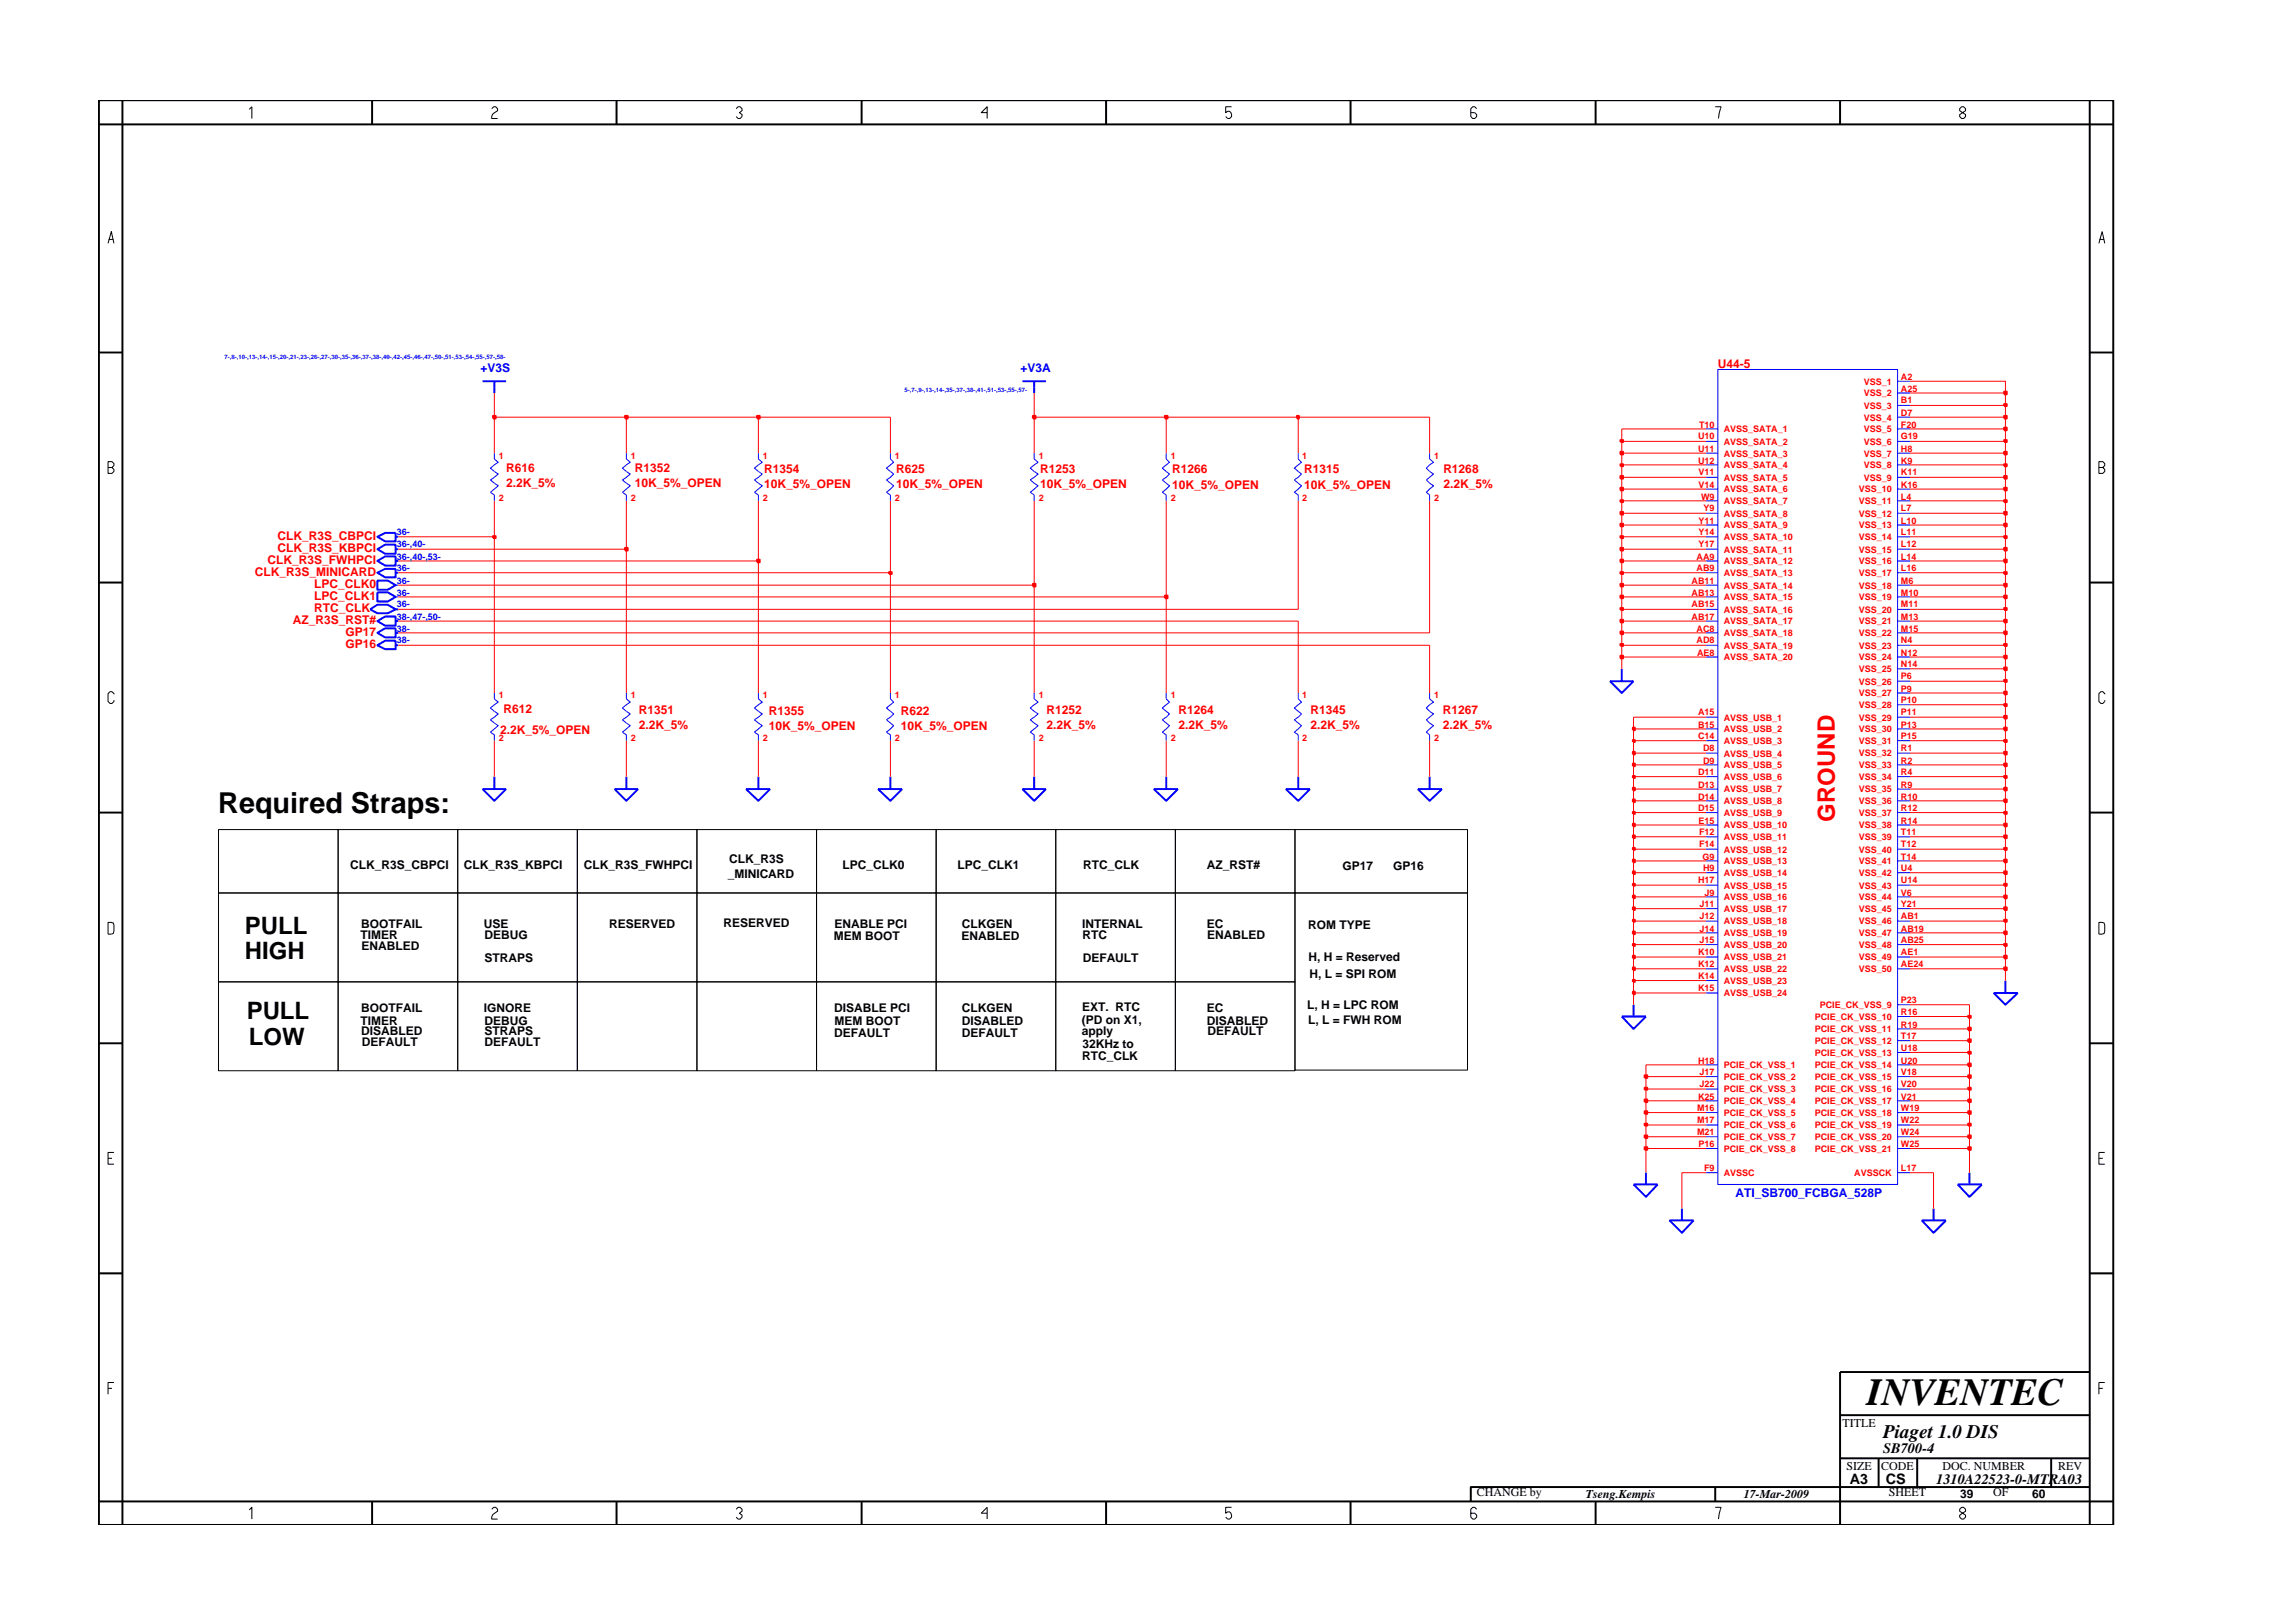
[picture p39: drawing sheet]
<svg xmlns="http://www.w3.org/2000/svg" width="297mm" height="210mm" viewBox="0 0 297 210" stroke-linecap="round" stroke-linejoin="round" font-family="sans-serif">
<defs><g id="words">
<text font-size="5" x="241.8" y="182">INVENTEC</text>
<text font-size="3.7" x="28.3" y="105.3">Required Straps:</text>
<text font-size="3.1" fill="#f00" x="237.7" y="106.5" transform="rotate(-90 237.7 106.5)">GROUND</text>
<g font-size="3.1">
<text x="31.7" y="121">PULL</text>
<text x="31.7" y="124.2">HIGH</text>
<text x="32" y="132">PULL</text>
<text x="32.2" y="135.4">LOW</text>
</g>
<text font-size="2.5" x="244" y="186.3">Piaget 1.0 DIS</text>
<g font-size="1.9">
<text x="244" y="188.2">SB700-4</text>
<text x="239.6" y="192.2">A3</text>
<text x="244.3" y="192.3">CS</text>
<text x="250.8" y="192.2">1310A22523-0-MTRA03</text>
</g>
<g font-size="1.6" fill="#f00">
<text x="222.5" y="47.6">U44-5</text>
<text x="65.6" y="61.2">R616</text>
<text x="65.6" y="63.1">2.2K_5%</text>
<text x="82.2" y="61.2">R1352</text>
<text x="82.2" y="63.1">10K_5%_OPEN</text>
<text x="99" y="63.2">10K_5%_OPEN</text>
<text x="99" y="61.2">R1354</text>
<text x="116.1" y="61.2">R625</text>
<text x="116.1" y="63.2">10K_5%_OPEN</text>
<text x="134.7" y="63.2">10K_5%_OPEN</text>
<text x="134.7" y="61.2">R1253</text>
<text x="151.8" y="61.2">R1266</text>
<text x="151.8" y="63.4">10K_5%_OPEN</text>
<text x="168.9" y="63.4">10K_5%_OPEN</text>
<text x="168.9" y="61.2">R1315</text>
<text x="187" y="63.3">2.2K_5%</text>
<text x="187" y="61.3">R1268</text>
<text x="35.9" y="70">CLK_R3S_CBPCI</text>
<text x="35.9" y="71.5">CLK_R3S_KBPCI</text>
<text x="33" y="74.6">CLK_R3S_MINICARD</text>
<text x="34.6" y="73.1">CLK_R3S_FWHPCI</text>
<text x="40.7" y="77.7">LPC_CLK1</text>
<text x="40.7" y="76.2">LPC_CLK0</text>
<text x="37.9" y="80.9">AZ_R3S_RST#</text>
<text x="40.7" y="79.3">RTC_CLK</text>
<text x="44.7" y="82.4">GP17</text>
<text x="44.7" y="83.9">GP16</text>
<text x="64.8" y="95.1">2.2K_5%_OPEN</text>
<text x="65.2" y="92.3">R612</text>
<text x="82.7" y="92.5">R1351</text>
<text x="82.7" y="94.4">2.2K_5%</text>
<text x="99.6" y="94.6">10K_5%_OPEN</text>
<text x="99.6" y="92.7">R1355</text>
<text x="116.7" y="92.7">R622</text>
<text x="116.7" y="94.6">10K_5%_OPEN</text>
<text x="135.6" y="92.5">R1252</text>
<text x="135.6" y="94.4">2.2K_5%</text>
<text x="152.7" y="94.4">2.2K_5%</text>
<text x="152.7" y="92.5">R1264</text>
<text x="169.8" y="92.5">R1345</text>
<text x="169.8" y="94.4">2.2K_5%</text>
<text x="186.9" y="94.4">2.2K_5%</text>
<text x="186.9" y="92.5">R1267</text>
</g>
<g font-size="1.6" fill="#00f">
<text x="62.3" y="48.2">+V3S</text>
<text x="132.2" y="48.2">+V3A</text>
<text x="224.8" y="155.1">ATI_SB700_FCBGA_528P</text>
</g>
<g font-size="1.6">
<text x="45.4" y="112.6">CLK_R3S_CBPCI</text>
<text x="60.1" y="112.5">CLK_R3S_KBPCI</text>
<text x="75.6" y="112.5">CLK_R3S_FWHPCI</text>
<text x="94.3" y="113.7">_MINICARD</text>
<text x="94.4" y="111.9">CLK_R3S</text>
<text x="109.1" y="112.5">LPC_CLK0</text>
<text x="124" y="112.5">LPC_CLK1</text>
<text x="140.3" y="112.5">RTC_CLK</text>
<text x="156.3" y="112.5">AZ_RST#</text>
<text x="173.9" y="112.7">GP17</text>
<text x="180.5" y="112.7">GP16</text>
<text x="46.7" y="121.6">TIMER</text>
<text x="46.8" y="120.2">BOOTFAIL</text>
<text x="46.8" y="123">ENABLED</text>
<text x="62.7" y="120.2">USE</text>
<text x="62.7" y="124.6">STRAPS</text>
<text x="62.8" y="121.6">DEBUG</text>
<text x="78.9" y="120.2">RESERVED</text>
<text x="93.7" y="120.1">RESERVED</text>
<text x="108" y="121.8">MEM BOOT</text>
<text x="108.1" y="120.2">ENABLE PCI</text>
<text x="124.5" y="121.8">ENABLED</text>
<text x="124.6" y="120.2">CLKGEN</text>
<text x="140.2" y="120.2">INTERNAL</text>
<text x="140.2" y="121.6">RTC</text>
<text x="140.3" y="124.6">DEFAULT</text>
<text x="156.3" y="120.2">EC</text>
<text x="156.4" y="121.6">ENABLED</text>
<text x="169.5" y="120.4">ROM TYPE</text>
<text x="169.5" y="124.5">H, H = Reserved</text>
<text x="46.8" y="131.2">BOOTFAIL</text>
<text x="62.7" y="131.2">IGNORE</text>
<text x="108.1" y="131.2">DISABLE PCI</text>
<text x="124.6" y="131.2">CLKGEN</text>
<text x="140.2" y="131">EXT. RTC</text>
<text x="156.3" y="131.2">EC</text>
<text x="169.4" y="130.7">L, H = LPC ROM</text>
<text x="169.7" y="126.7">H, L = SPI ROM</text>
<text x="46.7" y="132.8">TIMER</text>
<text x="46.8" y="134.1">DISABLED</text>
<text x="46.9" y="135.6">DEFAULT</text>
<text x="62.7" y="134.1">STRAPS</text>
<text x="62.8" y="132.8">DEBUG</text>
<text x="62.8" y="135.6">DEFAULT</text>
<text x="108.1" y="134.3">DEFAULT</text>
<text x="108.1" y="132.8">MEM BOOT</text>
<text x="124.6" y="132.8">DISABLED</text>
<text x="124.6" y="134.3">DEFAULT</text>
<text x="140.2" y="134.1">apply</text>
<text x="140.2" y="132.6">(PD on X1,</text>
<text x="140.2" y="137.3">RTC_CLK</text>
<text x="140.2" y="135.7">32KHz to</text>
<text x="156.3" y="132.8">DISABLED</text>
<text x="156.4" y="134.1">DEFAULT</text>
<text x="169.5" y="132.6">L, L = FWH ROM</text>
<text x="238.7" y="184.8">TITLE</text>
<text x="239.2" y="190.4">SIZE</text>
<text x="243.7" y="190.4">CODE</text>
<text x="251.6" y="190.4">DOC. NUMBER</text>
<text x="266.6" y="190.4">REV</text>
<text x="191.3" y="193.9">CHANGE by</text>
<text x="205.4" y="194.1">Tseng.Kempis</text>
<text x="225.9" y="194.1">17-Mar-2009</text>
<text x="244.7" y="193.9">SHEET</text>
<text x="253.9" y="194.1">39</text>
<text x="258.2" y="193.9">OF</text>
<text x="263.3" y="194.1">60</text>
</g>
<g font-size="1.2" fill="#f00">
<text x="241.4" y="53">VSS_3</text>
<text x="241.4" y="51.4">VSS_2</text>
<text x="241.4" y="49.8">VSS_1</text>
<text x="246.2" y="53.9">D7</text>
<text x="246.2" y="52.3">B1</text>
<text x="246.2" y="50.7">A25</text>
<text x="246.2" y="49.2">A2</text>
<text x="64.6" y="59.4">1</text>
<text x="81.7" y="59.4">1</text>
<text x="98.8" y="59.4">1</text>
<text x="115.9" y="59.4">1</text>
<text x="134.6" y="59.4">1</text>
<text x="151.7" y="59.4">1</text>
<text x="168.7" y="59.4">1</text>
<text x="185.8" y="59.4">1</text>
<text x="220" y="56.9">U10</text>
<text x="220" y="58.5">U11</text>
<text x="220.1" y="55.4">T10</text>
<text x="223.3" y="56">AVSS_SATA_1</text>
<text x="223.3" y="57.6">AVSS_SATA_2</text>
<text x="223.3" y="59.1">AVSS_SATA_3</text>
<text x="241.4" y="56">VSS_5</text>
<text x="241.4" y="57.6">VSS_6</text>
<text x="241.4" y="59.1">VSS_7</text>
<text x="241.4" y="54.5">VSS_4</text>
<text x="246.2" y="55.4">F20</text>
<text x="246.2" y="56.9">G19</text>
<text x="246.2" y="58.5">H8</text>
<text x="64.6" y="64.9">2</text>
<text x="81.7" y="64.9">2</text>
<text x="98.8" y="64.9">2</text>
<text x="115.9" y="64.9">2</text>
<text x="134.6" y="64.9">2</text>
<text x="151.7" y="64.9">2</text>
<text x="168.7" y="64.9">2</text>
<text x="185.8" y="64.9">2</text>
<text x="220" y="60.1">U12</text>
<text x="220" y="61.6">V11</text>
<text x="220" y="63.2">V14</text>
<text x="220.4" y="64.7">W9</text>
<text x="223.3" y="60.7">AVSS_SATA_4</text>
<text x="223.3" y="62.3">AVSS_SATA_5</text>
<text x="223.3" y="63.8">AVSS_SATA_6</text>
<text x="223.3" y="65.3">AVSS_SATA_7</text>
<text x="240.8" y="63.8">VSS_10</text>
<text x="240.8" y="65.3">VSS_11</text>
<text x="241.4" y="60.7">VSS_8</text>
<text x="241.4" y="62.3">VSS_9</text>
<text x="246.2" y="60.1">K9</text>
<text x="246.2" y="61.6">K11</text>
<text x="246.2" y="63.2">K16</text>
<text x="246.2" y="64.7">L4</text>
<text x="220" y="67.8">Y11</text>
<text x="220" y="69.4">Y14</text>
<text x="220" y="70.9">Y17</text>
<text x="220.7" y="66.2">Y9</text>
<text x="223.3" y="68.5">AVSS_SATA_9</text>
<text x="223.3" y="70">AVSS_SATA_10</text>
<text x="223.3" y="71.6">AVSS_SATA_11</text>
<text x="223.3" y="66.9">AVSS_SATA_8</text>
<text x="240.8" y="66.9">VSS_12</text>
<text x="240.8" y="68.5">VSS_13</text>
<text x="240.8" y="70">VSS_14</text>
<text x="240.8" y="71.6">VSS_15</text>
<text x="246.2" y="66.2">L7</text>
<text x="246.2" y="67.8">L10</text>
<text x="246.2" y="69.4">L11</text>
<text x="246.2" y="70.9">L12</text>
<text x="219.1" y="75.6">AB11</text>
<text x="219.1" y="77.2">AB13</text>
<text x="219.8" y="72.5">AA9</text>
<text x="219.8" y="74">AB9</text>
<text x="223.3" y="73.1">AVSS_SATA_12</text>
<text x="223.3" y="74.6">AVSS_SATA_13</text>
<text x="223.3" y="76.2">AVSS_SATA_14</text>
<text x="223.3" y="77.8">AVSS_SATA_15</text>
<text x="240.8" y="77.8">VSS_19</text>
<text x="240.8" y="73.1">VSS_16</text>
<text x="240.8" y="74.6">VSS_17</text>
<text x="240.8" y="76.2">VSS_18</text>
<text x="246.2" y="72.5">L14</text>
<text x="246.2" y="74">L16</text>
<text x="246.2" y="75.6">M6</text>
<text x="246.2" y="77.2">M10</text>
<text x="219.1" y="78.7">AB15</text>
<text x="219.1" y="80.3">AB17</text>
<text x="219.8" y="81.8">AC8</text>
<text x="219.8" y="83.3">AD8</text>
<text x="223.3" y="79.4">AVSS_SATA_16</text>
<text x="223.3" y="80.9">AVSS_SATA_17</text>
<text x="223.3" y="82.4">AVSS_SATA_18</text>
<text x="240.8" y="79.4">VSS_20</text>
<text x="240.8" y="80.9">VSS_21</text>
<text x="240.8" y="82.4">VSS_22</text>
<text x="246.2" y="78.7">M11</text>
<text x="246.2" y="80.3">M13</text>
<text x="246.2" y="81.8">M15</text>
<text x="246.2" y="83.3">N4</text>
<text x="219.8" y="84.9">AE8</text>
<text x="223.3" y="84">AVSS_SATA_19</text>
<text x="223.3" y="85.6">AVSS_SATA_20</text>
<text x="240.8" y="84">VSS_23</text>
<text x="240.8" y="85.6">VSS_24</text>
<text x="240.8" y="87.1">VSS_25</text>
<text x="240.8" y="88.7">VSS_26</text>
<text x="246.2" y="84.9">N12</text>
<text x="246.2" y="86.5">N14</text>
<text x="246.2" y="88">P6</text>
<text x="246.2" y="89.6">P9</text>
<text x="64.6" y="90.5">1</text>
<text x="64.6" y="96">2</text>
<text x="81.7" y="90.5">1</text>
<text x="81.7" y="96">2</text>
<text x="98.8" y="90.5">1</text>
<text x="98.8" y="96">2</text>
<text x="115.9" y="90.5">1</text>
<text x="115.9" y="96">2</text>
<text x="134.6" y="90.5">1</text>
<text x="134.6" y="96">2</text>
<text x="151.7" y="90.5">1</text>
<text x="151.7" y="96">2</text>
<text x="168.7" y="90.5">1</text>
<text x="168.7" y="96">2</text>
<text x="185.8" y="90.5">1</text>
<text x="185.8" y="96">2</text>
<text x="220" y="92.7">A15</text>
<text x="220" y="94.3">B15</text>
<text x="220" y="95.8">C14</text>
<text x="223.3" y="93.3">AVSS_USB_1</text>
<text x="223.3" y="94.9">AVSS_USB_2</text>
<text x="240.8" y="94.9">VSS_30</text>
<text x="240.8" y="90.2">VSS_27</text>
<text x="240.8" y="91.7">VSS_28</text>
<text x="240.8" y="93.3">VSS_29</text>
<text x="246.2" y="92.7">P11</text>
<text x="246.2" y="94.3">P13</text>
<text x="246.2" y="95.8">P15</text>
<text x="246.2" y="91.1">P10</text>
<text x="220" y="100.4">D11</text>
<text x="220.6" y="97.3">D8</text>
<text x="220.6" y="98.9">D9</text>
<text x="223.3" y="96.4">AVSS_USB_3</text>
<text x="223.3" y="98">AVSS_USB_4</text>
<text x="223.3" y="99.5">AVSS_USB_5</text>
<text x="223.3" y="101.1">AVSS_USB_6</text>
<text x="240.8" y="96.4">VSS_31</text>
<text x="240.8" y="98">VSS_32</text>
<text x="240.8" y="99.5">VSS_33</text>
<text x="240.8" y="101.1">VSS_34</text>
<text x="246.2" y="97.3">R1</text>
<text x="246.2" y="98.9">R2</text>
<text x="246.2" y="100.4">R4</text>
<text x="220" y="102.1">D13</text>
<text x="220" y="103.6">D14</text>
<text x="220" y="105.1">D15</text>
<text x="220" y="106.7">E15</text>
<text x="223.3" y="107.3">AVSS_USB_10</text>
<text x="223.3" y="105.7">AVSS_USB_9</text>
<text x="223.3" y="102.7">AVSS_USB_7</text>
<text x="223.3" y="104.2">AVSS_USB_8</text>
<text x="240.8" y="102.7">VSS_35</text>
<text x="240.8" y="104.2">VSS_36</text>
<text x="240.8" y="105.7">VSS_37</text>
<text x="240.8" y="107.3">VSS_38</text>
<text x="246.2" y="102.1">R9</text>
<text x="246.2" y="103.6">R10</text>
<text x="246.2" y="105.1">R12</text>
<text x="246.2" y="106.7">R14</text>
<text x="220.1" y="108.2">F12</text>
<text x="220.1" y="109.8">F14</text>
<text x="220.6" y="111.4">G9</text>
<text x="220.6" y="112.9">H9</text>
<text x="223.3" y="108.8">AVSS_USB_11</text>
<text x="223.3" y="110.4">AVSS_USB_12</text>
<text x="223.3" y="112">AVSS_USB_13</text>
<text x="223.3" y="113.5">AVSS_USB_14</text>
<text x="240.8" y="108.8">VSS_39</text>
<text x="240.8" y="110.4">VSS_40</text>
<text x="240.8" y="112">VSS_41</text>
<text x="240.8" y="113.5">VSS_42</text>
<text x="246.2" y="108.2">T11</text>
<text x="246.2" y="109.8">T12</text>
<text x="246.2" y="111.4">T14</text>
<text x="246.2" y="112.9">U4</text>
<text x="220" y="114.4">H17</text>
<text x="220.2" y="117.5">J11</text>
<text x="220.2" y="119.1">J12</text>
<text x="220.8" y="116">J9</text>
<text x="223.3" y="115.1">AVSS_USB_15</text>
<text x="223.3" y="116.6">AVSS_USB_16</text>
<text x="223.3" y="118.2">AVSS_USB_17</text>
<text x="223.3" y="119.8">AVSS_USB_18</text>
<text x="240.8" y="115.1">VSS_43</text>
<text x="240.8" y="116.6">VSS_44</text>
<text x="240.8" y="118.2">VSS_45</text>
<text x="240.8" y="119.8">VSS_46</text>
<text x="246.2" y="114.4">U14</text>
<text x="246.2" y="116">V6</text>
<text x="246.2" y="117.5">Y21</text>
<text x="246.2" y="119.1">AB1</text>
<text x="220" y="123.7">K10</text>
<text x="220" y="125.3">K12</text>
<text x="220.2" y="122.2">J15</text>
<text x="220.2" y="120.7">J14</text>
<text x="223.3" y="122.8">AVSS_USB_20</text>
<text x="223.3" y="124.4">AVSS_USB_21</text>
<text x="223.3" y="125.9">AVSS_USB_22</text>
<text x="223.3" y="121.3">AVSS_USB_19</text>
<text x="240.8" y="122.8">VSS_48</text>
<text x="240.8" y="124.4">VSS_49</text>
<text x="240.8" y="125.9">VSS_50</text>
<text x="240.8" y="121.3">VSS_47</text>
<text x="246.2" y="123.7">AE1</text>
<text x="246.2" y="125.3">AE24</text>
<text x="246.2" y="120.7">AB19</text>
<text x="246.2" y="122.2">AB25</text>
<text x="220" y="126.9">K14</text>
<text x="220" y="128.4">K15</text>
<text x="223.3" y="127.5">AVSS_USB_23</text>
<text x="223.3" y="129.1">AVSS_USB_24</text>
<text x="235.7" y="130.6">PCIE_CK_VSS_9</text>
<text x="246.2" y="130">P23</text>
<text x="246.2" y="131.5">R16</text>
<text x="220" y="137.8">H18</text>
<text x="235.1" y="132.1">PCIE_CK_VSS_10</text>
<text x="235.1" y="133.7">PCIE_CK_VSS_11</text>
<text x="235.1" y="135.3">PCIE_CK_VSS_12</text>
<text x="235.1" y="136.8">PCIE_CK_VSS_13</text>
<text x="246.2" y="133.1">R19</text>
<text x="246.2" y="134.6">T17</text>
<text x="246.2" y="136.2">U18</text>
<text x="246.2" y="137.8">U20</text>
<text x="219.8" y="144">M16</text>
<text x="220" y="142.4">K25</text>
<text x="220.2" y="139.3">J17</text>
<text x="220.2" y="140.8">J22</text>
<text x="223.3" y="139.9">PCIE_CK_VSS_2</text>
<text x="223.3" y="141.5">PCIE_CK_VSS_3</text>
<text x="223.3" y="143">PCIE_CK_VSS_4</text>
<text x="223.3" y="138.4">PCIE_CK_VSS_1</text>
<text x="235.1" y="138.4">PCIE_CK_VSS_14</text>
<text x="235.1" y="139.9">PCIE_CK_VSS_15</text>
<text x="235.1" y="141.5">PCIE_CK_VSS_16</text>
<text x="235.1" y="143">PCIE_CK_VSS_17</text>
<text x="246.2" y="139.3">V18</text>
<text x="246.2" y="140.8">V20</text>
<text x="246.2" y="142.4">V21</text>
<text x="246.2" y="144">W19</text>
<text x="219.8" y="145.5">M17</text>
<text x="219.8" y="147.1">M21</text>
<text x="220" y="148.6">P16</text>
<text x="223.3" y="144.6">PCIE_CK_VSS_5</text>
<text x="223.3" y="146.2">PCIE_CK_VSS_6</text>
<text x="223.3" y="147.7">PCIE_CK_VSS_7</text>
<text x="223.3" y="149.2">PCIE_CK_VSS_8</text>
<text x="235.1" y="147.7">PCIE_CK_VSS_20</text>
<text x="235.1" y="149.2">PCIE_CK_VSS_21</text>
<text x="235.1" y="144.6">PCIE_CK_VSS_18</text>
<text x="235.1" y="146.2">PCIE_CK_VSS_19</text>
<text x="246.2" y="145.5">W22</text>
<text x="246.2" y="147.1">W24</text>
<text x="246.2" y="148.6">W25</text>
<text x="220.7" y="151.8">F9</text>
<text x="223.3" y="152.4">AVSSC</text>
<text x="240.2" y="152.4">AVSSCK</text>
<text x="246.2" y="151.8">L17</text>
</g>
<g font-size="1.2" fill="#00f">
<text x="51.4" y="69.4">36-</text>
<text x="51.4" y="70.9">36-,40-</text>
<text x="51.4" y="75.6">36-</text>
<text x="51.4" y="77.2">36-</text>
<text x="51.4" y="74">36-</text>
<text x="51.4" y="72.5">36-,40-,53-</text>
<text x="51.4" y="78.7">36-</text>
<text x="51.4" y="80.3">38-,47-,50-</text>
<text x="51.4" y="83.3">38-</text>
<text x="51.4" y="81.8">38-</text>
</g>
<g font-size=".8" fill="#00f">
<text x="29.1" y="46.5">7-,8-,10-,13-,14-,15-,20-,21-,23-,26-,27-,30-,35-,36-,37-,38-,40-,42-,45-,46-,47-,50-,51-,53-,54-,55-,57-,58-</text>
<text x="117.2" y="50.8">5-,7-,9-,13-,14-,35-,37-,38-,41-,51-,53-,55-,57-</text>
</g>
</g></defs>
<g fill="none" stroke="#00f" stroke-width=".25">
<path d="M62.5 49.4h3.1M64 49.4v1.5M132.4 49.4h3.1M134 49.4v1.5M47.9 78.9l1-.6h1.3l1.1 .6-1.1 .5h-1.3zM48.9 72.7l1-.6h1.4v1.2h-1.4zM48.9 74.2l1-.5h1.4v1.1h-1.4zM48.9 75.2h1.3l1.1 .6-1.1 .6h-1.3zM48.9 76.7h1.3l1.1 .6-1.1 .6h-1.3zM48.9 69.5l1-.5h1.4v1.1h-1.4zM48.9 71.1l1-.5h1.4v1.1h-1.4zM51.3 72.7h.3"/>
<path d="M51.3 74.2h.3M51.3 78.9h.3M51.3 69.5h.3M51.3 71.1h.3M48.9 80.5l1-.6h1.4v1.2h-1.4zM48.9 83.6l1-.6h1.4v1.1h-1.4zM48.9 82l1-.6h1.4v1.2h-1.4zM51.3 80.5h.3M51.3 83.6h.3M51.3 82h.3M208.6 88.3h3l-1.5 1.5zM210.1 86.6v1.7"/>
<path d="M62.5 102.2h3.1l-1.6 1.5zM64 100.6v1.6M79.6 102.2h3.1l-1.6 1.5zM81.1 100.6v1.6M96.6 102.2h3.2l-1.6 1.5zM98.2 100.6v1.6M113.7 102.2h3.2l-1.6 1.5zM115.3 100.6v1.6M132.4 102.2h3.1l-1.5 1.5zM134 100.6v1.6M149.5 102.2h3.1l-1.5 1.5zM151.1 100.6v1.6"/>
<path d="M166.6 102.2h3.1l-1.5 1.5zM168.2 100.6v1.6M183.7 102.2h3.1l-1.6 1.5zM185.2 100.6v1.6M210.1 131.7h3.1l-1.6 1.6zM211.6 130.2v1.5M258.3 128.6h3.1l-1.6 1.6zM259.8 127v1.6M211.6 153.4h3.1l-1.5 1.7zM213.2 151.9v1.5M216.3 158.1h3.1l-1.5 1.6zM217.9 156.6v1.5"/>
<path d="M248.9 158.1h3.2l-1.6 1.6zM250.5 156.6v1.5M253.6 153.4h3.1l-1.6 1.7zM255.1 151.9v1.5"/>
</g>
<g fill="none" stroke="#00f" stroke-width=".13">
<path d="M64 58.7v.8l.5 .4-1 .7 1 .8-1 .8 1 .7-1 .9 .5 .3v.8M81.1 58.7v.8l.5 .4-1 .7 1 .8-1 .8 1 .7-1 .9 .5 .3v.8M98.2 58.7v.8l.5 .4-1 .7 1 .8-1 .8 1 .7-1 .9 .5 .3v.8M115.3 58.7v.8l.5 .4-1 .7 1 .8-1 .8 1 .7-1 .9 .5 .3v.8M134 58.7v.8l.5 .4-1 .7 1 .8-1 .8 1 .7-1 .9 .5 .3v.8M151.1 58.7v.8l.4 .4-.9 .7 .9 .8-.9 .8 .9 .7-.9 .9 .5 .3v.8M168.2 58.7v.8l.4 .4-.9 .7 .9 .8-.9 .8 .9 .7-.9 .9 .5 .3v.8M185.2 58.7v.8l.5 .4-.9 .7 .9 .8-.9 .8 .9 .7-.9 .9 .4 .3v.8M221 55.6h1.5M221 58.7h1.5M221 57.2h1.5M222.5 47.9h23.3v105.5h-23.3z"/>
<path d="M245.8 58.7h1.6M245.8 52.5h1.6M245.8 49.4h1.6M245.8 55.6h1.6M245.8 57.2h1.6M245.8 54h1.6M245.8 50.9h1.6M51.3 75.8h.3M51.3 77.3h.3M221 61.8h1.5M221 64.9h1.5M221 68h1.5"/>
<path d="M221 71.1h1.5M221 74.2h1.5M221 77.3h1.5M221 75.8h1.5M221 60.2h1.5M221 63.4h1.5M221 66.5h1.5M221 69.5h1.5M221 72.7h1.5M221 78.9h1.5M245.8 61.8h1.6M245.8 64.9h1.6"/>
<path d="M245.8 68h1.6M245.8 71.1h1.6M245.8 74.2h1.6M245.8 77.3h1.6M245.8 75.8h1.6M245.8 60.2h1.6M245.8 63.4h1.6M245.8 66.5h1.6M245.8 69.5h1.6M245.8 72.7h1.6M245.8 78.9h1.6M64 89.8v.7l.5 .5-1 .7 1 .8-1 .7 1 .8-1 .9 .5 .3v.8"/>
<path d="M81.1 89.8v.7l.5 .5-1 .7 1 .8-1 .7 1 .8-1 .9 .5 .3v.8M98.2 89.8v.7l.5 .5-1 .7 1 .8-1 .7 1 .8-1 .9 .5 .3v.8M115.3 89.8v.7l.5 .5-1 .7 1 .8-1 .7 1 .8-1 .9 .5 .3v.8M134 89.8v.7l.5 .5-1 .7 1 .8-1 .7 1 .8-1 .9 .5 .3v.8M151.1 89.8v.7l.4 .5-.9 .7 .9 .8-.9 .7 .9 .8-.9 .9 .5 .3v.8M168.2 89.8v.7l.4 .5-.9 .7 .9 .8-.9 .7 .9 .8-.9 .9 .5 .3v.8M185.2 89.8v.7l.5 .5-.9 .7 .9 .8-.9 .7 .9 .8-.9 .9 .4 .3v.8M221 80.5h1.5M221 83.6h1.5M221 94.4h1.5M221 97.6h1.5M221 82h1.5"/>
<path d="M221 85.1h1.5M221 92.9h1.5M221 99.1h1.5M221 96h1.5M245.8 80.5h1.6M245.8 83.6h1.6M245.8 86.6h1.6M245.8 92.9h1.6M245.8 89.8h1.6M245.8 99.1h1.6M245.8 96h1.6M245.8 82h1.6"/>
<path d="M245.8 85.1h1.6M245.8 94.4h1.6M245.8 91.3h1.6M245.8 88.3h1.6M245.8 97.6h1.6M221 100.6h1.5M221 110h1.5M221 106.9h1.5M221 103.7h1.5M221 116.2h1.5M221 113.1h1.5M221 119.3h1.5"/>
<path d="M221 102.2h1.5M221 108.4h1.5M221 105.3h1.5M221 117.7h1.5M221 114.7h1.5M221 111.5h1.5M245.8 102.2h1.6M245.8 108.4h1.6M245.8 105.3h1.6M245.8 117.7h1.6M245.8 114.7h1.6M245.8 111.5h1.6"/>
<path d="M245.8 100.6h1.6M245.8 110h1.6M245.8 106.9h1.6M245.8 103.7h1.6M245.8 116.2h1.6M245.8 113.1h1.6M245.8 119.3h1.6M221 139.5h1.5M221 138h1.5M221 125.5h1.5M221 122.4h1.5M221 128.6h1.5"/>
<path d="M221 124h1.5M221 120.8h1.5M221 127h1.5M245.8 130.2h1.6M245.8 133.3h1.6M245.8 136.3h1.6M245.8 139.5h1.6M245.8 131.7h1.6M245.8 134.8h1.6M245.8 138h1.6M245.8 124h1.6M245.8 120.8h1.6"/>
<path d="M245.8 125.5h1.6M245.8 122.4h1.6M221 142.6h1.5M221 145.7h1.5M221 148.8h1.5M221 141.1h1.5M221 144.1h1.5M221 147.3h1.5M221 151.9h1.5M245.8 142.6h1.6M245.8 145.7h1.6M245.8 151.9h1.6"/>
<path d="M245.8 141.1h1.6M245.8 144.1h1.6M245.8 147.3h1.6M245.8 148.8h1.6"/>
</g>
<path d="M213.2 148.8v3.1M221 151.9h-3.1v4.7M247.4 151.9h3.1v4.7M255.1 148.8v3.1" fill="none" stroke="#f00" stroke-width=".13"/>
<path d="M213 148.6h.4v.4h-.4z" fill="#8e2323"/>
<path d="M213 148.6h.4v.4h-.4z" fill="none" stroke="#f00" stroke-width=".25"/>
<path d="M213.2 147.3v1.5h7.8M247.4 148.8h7.7" fill="none" stroke="#f00" stroke-width=".13"/>
<path d="M255 148.6h.3v.4h-.3z" fill="#8e2323"/>
<path d="M255 148.6h.3v.4h-.3z" fill="none" stroke="#f00" stroke-width=".25"/>
<path d="M255.1 147.3v1.5" fill="none" stroke="#f00" stroke-width=".13"/>
<path d="M213 147.1h.4v.3h-.4z" fill="#8e2323"/>
<path d="M213 147.1h.4v.3h-.4z" fill="none" stroke="#f00" stroke-width=".25"/>
<path d="M213.2 145.7v1.6h7.8M247.4 147.3h7.7" fill="none" stroke="#f00" stroke-width=".13"/>
<path d="M255 147.1h.3v.3h-.3z" fill="#8e2323"/>
<path d="M255 147.1h.3v.3h-.3z" fill="none" stroke="#f00" stroke-width=".25"/>
<path d="M255.1 145.7v1.6" fill="none" stroke="#f00" stroke-width=".13"/>
<path d="M213 145.6h.4v.2h-.4z" fill="#8e2323"/>
<path d="M213 145.6h.4v.2h-.4z" fill="none" stroke="#f00" stroke-width=".25"/>
<path d="M213.2 144.1v1.6h7.8M247.4 145.7h7.7" fill="none" stroke="#f00" stroke-width=".13"/>
<path d="M255 145.6h.3v.2h-.3z" fill="#8e2323"/>
<path d="M255 145.6h.3v.2h-.3z" fill="none" stroke="#f00" stroke-width=".25"/>
<path d="M255.1 144.1v1.6" fill="none" stroke="#f00" stroke-width=".13"/>
<path d="M213 144h.4v.3h-.4z" fill="#8e2323"/>
<path d="M213 144h.4v.3h-.4z" fill="none" stroke="#f00" stroke-width=".25"/>
<path d="M213.2 142.6v1.5h7.8M247.4 144.1h7.7" fill="none" stroke="#f00" stroke-width=".13"/>
<path d="M255 144h.3v.3h-.3z" fill="#8e2323"/>
<path d="M255 144h.3v.3h-.3z" fill="none" stroke="#f00" stroke-width=".25"/>
<path d="M255.1 142.6v1.5" fill="none" stroke="#f00" stroke-width=".13"/>
<path d="M213 142.4h.4v.4h-.4z" fill="#8e2323"/>
<path d="M213 142.4h.4v.4h-.4z" fill="none" stroke="#f00" stroke-width=".25"/>
<path d="M213.2 141.1v1.5h7.8M247.4 142.6h7.7" fill="none" stroke="#f00" stroke-width=".13"/>
<path d="M255 142.4h.3v.4h-.3z" fill="#8e2323"/>
<path d="M255 142.4h.3v.4h-.3z" fill="none" stroke="#f00" stroke-width=".25"/>
<path d="M255.1 141.1v1.5" fill="none" stroke="#f00" stroke-width=".13"/>
<path d="M213 140.9h.4v.3h-.4z" fill="#8e2323"/>
<path d="M213 140.9h.4v.3h-.4z" fill="none" stroke="#f00" stroke-width=".25"/>
<path d="M213.2 139.5v1.6h7.8M247.4 141.1h7.7" fill="none" stroke="#f00" stroke-width=".13"/>
<path d="M255 140.9h.3v.3h-.3z" fill="#8e2323"/>
<path d="M255 140.9h.3v.3h-.3z" fill="none" stroke="#f00" stroke-width=".25"/>
<path d="M255.1 139.5v1.6" fill="none" stroke="#f00" stroke-width=".13"/>
<path d="M213 139.3h.4v.3h-.4z" fill="#8e2323"/>
<path d="M213 139.3h.4v.3h-.4z" fill="none" stroke="#f00" stroke-width=".25"/>
<path d="M213.2 138v1.5h7.8M247.4 139.5h7.7" fill="none" stroke="#f00" stroke-width=".13"/>
<path d="M255 139.3h.3v.3h-.3z" fill="#8e2323"/>
<path d="M255 139.3h.3v.3h-.3z" fill="none" stroke="#f00" stroke-width=".25"/>
<path d="M213.2 138h7.8M247.4 138h7.7v1.5" fill="none" stroke="#f00" stroke-width=".13"/>
<path d="M255 137.8h.3v.3h-.3z" fill="#8e2323"/>
<path d="M255 137.8h.3v.3h-.3z" fill="none" stroke="#f00" stroke-width=".25"/>
<path d="M247.4 136.3h7.7v1.7" fill="none" stroke="#f00" stroke-width=".13"/>
<path d="M255 136.3h.3v.2h-.3z" fill="#8e2323"/>
<path d="M255 136.3h.3v.2h-.3z" fill="none" stroke="#f00" stroke-width=".25"/>
<path d="M247.4 134.8h7.7v1.5" fill="none" stroke="#f00" stroke-width=".13"/>
<path d="M255 134.6h.3v.4h-.3z" fill="#8e2323"/>
<path d="M255 134.6h.3v.4h-.3z" fill="none" stroke="#f00" stroke-width=".25"/>
<path d="M247.4 133.3h7.7v1.5" fill="none" stroke="#f00" stroke-width=".13"/>
<path d="M255 133.1h.3v.4h-.3z" fill="#8e2323"/>
<path d="M255 133.1h.3v.4h-.3z" fill="none" stroke="#f00" stroke-width=".25"/>
<path d="M247.4 131.7h7.7v1.6" fill="none" stroke="#f00" stroke-width=".13"/>
<path d="M255 131.6h.3v.3h-.3z" fill="#8e2323"/>
<path d="M255 131.6h.3v.3h-.3z" fill="none" stroke="#f00" stroke-width=".25"/>
<path d="M211.6 128.6v1.6M247.4 130.2h7.7v1.5" fill="none" stroke="#f00" stroke-width=".13"/>
<path d="M211.5 128.5h.3v.3h-.3z" fill="#8e2323"/>
<path d="M211.5 128.5h.3v.3h-.3z" fill="none" stroke="#f00" stroke-width=".25"/>
<path d="M211.6 127v1.6h9.4" fill="none" stroke="#f00" stroke-width=".13"/>
<path d="M211.5 126.9h.3v.3h-.3z" fill="#8e2323"/>
<path d="M211.5 126.9h.3v.3h-.3z" fill="none" stroke="#f00" stroke-width=".25"/>
<path d="M211.6 125.5v1.5h9.4M259.8 125.5v1.5" fill="none" stroke="#f00" stroke-width=".13"/>
<path d="M211.5 125.3h.3v.4h-.3z" fill="#8e2323"/>
<path d="M211.5 125.3h.3v.4h-.3z" fill="none" stroke="#f00" stroke-width=".25"/>
<path d="M211.6 124v1.5h9.4M247.4 125.5h12.4" fill="none" stroke="#f00" stroke-width=".13"/>
<path d="M259.6 125.3h.4v.4h-.4z" fill="#8e2323"/>
<path d="M259.6 125.3h.4v.4h-.4z" fill="none" stroke="#f00" stroke-width=".25"/>
<path d="M259.8 124v1.5" fill="none" stroke="#f00" stroke-width=".13"/>
<path d="M211.5 123.8h.3v.3h-.3z" fill="#8e2323"/>
<path d="M211.5 123.8h.3v.3h-.3z" fill="none" stroke="#f00" stroke-width=".25"/>
<path d="M211.6 122.4v1.6h9.4M247.4 124h12.4" fill="none" stroke="#f00" stroke-width=".13"/>
<path d="M259.6 123.8h.4v.3h-.4z" fill="#8e2323"/>
<path d="M259.6 123.8h.4v.3h-.4z" fill="none" stroke="#f00" stroke-width=".25"/>
<path d="M259.8 122.4v1.6" fill="none" stroke="#f00" stroke-width=".13"/>
<path d="M211.5 122.3h.3v.2h-.3z" fill="#8e2323"/>
<path d="M211.5 122.3h.3v.2h-.3z" fill="none" stroke="#f00" stroke-width=".25"/>
<path d="M211.6 120.8v1.6h9.4M247.4 122.4h12.4" fill="none" stroke="#f00" stroke-width=".13"/>
<path d="M259.6 122.3h.4v.2h-.4z" fill="#8e2323"/>
<path d="M259.6 122.3h.4v.2h-.4z" fill="none" stroke="#f00" stroke-width=".25"/>
<path d="M259.8 120.8v1.6" fill="none" stroke="#f00" stroke-width=".13"/>
<path d="M211.5 120.7h.3v.3h-.3z" fill="#8e2323"/>
<path d="M211.5 120.7h.3v.3h-.3z" fill="none" stroke="#f00" stroke-width=".25"/>
<path d="M211.6 119.3v1.5h9.4M247.4 120.8h12.4" fill="none" stroke="#f00" stroke-width=".13"/>
<path d="M259.6 120.7h.4v.3h-.4z" fill="#8e2323"/>
<path d="M259.6 120.7h.4v.3h-.4z" fill="none" stroke="#f00" stroke-width=".25"/>
<path d="M259.8 119.3v1.5" fill="none" stroke="#f00" stroke-width=".13"/>
<path d="M211.5 119.2h.3v.2h-.3z" fill="#8e2323"/>
<path d="M211.5 119.2h.3v.2h-.3z" fill="none" stroke="#f00" stroke-width=".25"/>
<path d="M211.6 117.7v1.6h9.4M247.4 119.3h12.4" fill="none" stroke="#f00" stroke-width=".13"/>
<path d="M259.6 119.2h.4v.2h-.4z" fill="#8e2323"/>
<path d="M259.6 119.2h.4v.2h-.4z" fill="none" stroke="#f00" stroke-width=".25"/>
<path d="M259.8 117.7v1.6" fill="none" stroke="#f00" stroke-width=".13"/>
<path d="M211.5 117.5h.3v.4h-.3z" fill="#8e2323"/>
<path d="M211.5 117.5h.3v.4h-.3z" fill="none" stroke="#f00" stroke-width=".25"/>
<path d="M211.6 116.2v1.5h9.4M247.4 117.7h12.4" fill="none" stroke="#f00" stroke-width=".13"/>
<path d="M259.6 117.5h.4v.4h-.4z" fill="#8e2323"/>
<path d="M259.6 117.5h.4v.4h-.4z" fill="none" stroke="#f00" stroke-width=".25"/>
<path d="M259.8 116.2v1.5" fill="none" stroke="#f00" stroke-width=".13"/>
<path d="M211.5 116h.3v.4h-.3z" fill="#8e2323"/>
<path d="M211.5 116h.3v.4h-.3z" fill="none" stroke="#f00" stroke-width=".25"/>
<path d="M211.6 114.7v1.5h9.4M247.4 116.2h12.4" fill="none" stroke="#f00" stroke-width=".13"/>
<path d="M259.6 116h.4v.4h-.4z" fill="#8e2323"/>
<path d="M259.6 116h.4v.4h-.4z" fill="none" stroke="#f00" stroke-width=".25"/>
<path d="M259.8 114.7v1.5" fill="none" stroke="#f00" stroke-width=".13"/>
<path d="M211.5 114.5h.3v.3h-.3z" fill="#8e2323"/>
<path d="M211.5 114.5h.3v.3h-.3z" fill="none" stroke="#f00" stroke-width=".25"/>
<path d="M211.6 113.1v1.6h9.4M247.4 114.7h12.4" fill="none" stroke="#f00" stroke-width=".13"/>
<path d="M259.6 114.5h.4v.3h-.4z" fill="#8e2323"/>
<path d="M259.6 114.5h.4v.3h-.4z" fill="none" stroke="#f00" stroke-width=".25"/>
<path d="M259.8 113.1v1.6" fill="none" stroke="#f00" stroke-width=".13"/>
<path d="M211.5 112.9h.3v.3h-.3z" fill="#8e2323"/>
<path d="M211.5 112.9h.3v.3h-.3z" fill="none" stroke="#f00" stroke-width=".25"/>
<path d="M211.6 111.5v1.6h9.4M247.4 113.1h12.4" fill="none" stroke="#f00" stroke-width=".13"/>
<path d="M259.6 112.9h.4v.3h-.4z" fill="#8e2323"/>
<path d="M259.6 112.9h.4v.3h-.4z" fill="none" stroke="#f00" stroke-width=".25"/>
<path d="M259.8 111.5v1.6" fill="none" stroke="#f00" stroke-width=".13"/>
<path d="M211.5 111.4h.3v.3h-.3z" fill="#8e2323"/>
<path d="M211.5 111.4h.3v.3h-.3z" fill="none" stroke="#f00" stroke-width=".25"/>
<path d="M211.6 110v1.5h9.4M247.4 111.5h12.4" fill="none" stroke="#f00" stroke-width=".13"/>
<path d="M259.6 111.4h.4v.3h-.4z" fill="#8e2323"/>
<path d="M259.6 111.4h.4v.3h-.4z" fill="none" stroke="#f00" stroke-width=".25"/>
<path d="M259.8 110v1.5" fill="none" stroke="#f00" stroke-width=".13"/>
<path d="M211.5 109.8h.3v.3h-.3z" fill="#8e2323"/>
<path d="M211.5 109.8h.3v.3h-.3z" fill="none" stroke="#f00" stroke-width=".25"/>
<path d="M211.6 108.4v1.6h9.4M247.4 110h12.4" fill="none" stroke="#f00" stroke-width=".13"/>
<path d="M259.6 109.8h.4v.3h-.4z" fill="#8e2323"/>
<path d="M259.6 109.8h.4v.3h-.4z" fill="none" stroke="#f00" stroke-width=".25"/>
<path d="M259.8 108.4v1.6" fill="none" stroke="#f00" stroke-width=".13"/>
<path d="M211.5 108.2h.3v.4h-.3z" fill="#8e2323"/>
<path d="M211.5 108.2h.3v.4h-.3z" fill="none" stroke="#f00" stroke-width=".25"/>
<path d="M211.6 106.9v1.5h9.4M247.4 108.4h12.4" fill="none" stroke="#f00" stroke-width=".13"/>
<path d="M259.6 108.2h.4v.4h-.4z" fill="#8e2323"/>
<path d="M259.6 108.2h.4v.4h-.4z" fill="none" stroke="#f00" stroke-width=".25"/>
<path d="M259.8 106.9v1.5" fill="none" stroke="#f00" stroke-width=".13"/>
<path d="M211.5 106.7h.3v.3h-.3z" fill="#8e2323"/>
<path d="M211.5 106.7h.3v.3h-.3z" fill="none" stroke="#f00" stroke-width=".25"/>
<path d="M211.6 105.3v1.6h9.4M247.4 106.9h12.4" fill="none" stroke="#f00" stroke-width=".13"/>
<path d="M259.6 106.7h.4v.3h-.4z" fill="#8e2323"/>
<path d="M259.6 106.7h.4v.3h-.4z" fill="none" stroke="#f00" stroke-width=".25"/>
<path d="M259.8 105.3v1.6" fill="none" stroke="#f00" stroke-width=".13"/>
<path d="M211.5 105.2h.3v.2h-.3z" fill="#8e2323"/>
<path d="M211.5 105.2h.3v.2h-.3z" fill="none" stroke="#f00" stroke-width=".25"/>
<path d="M211.6 103.7v1.6h9.4M247.4 105.3h12.4" fill="none" stroke="#f00" stroke-width=".13"/>
<path d="M259.6 105.2h.4v.2h-.4z" fill="#8e2323"/>
<path d="M259.6 105.2h.4v.2h-.4z" fill="none" stroke="#f00" stroke-width=".25"/>
<path d="M259.8 103.7v1.6" fill="none" stroke="#f00" stroke-width=".13"/>
<path d="M211.5 103.6h.3v.3h-.3z" fill="#8e2323"/>
<path d="M211.5 103.6h.3v.3h-.3z" fill="none" stroke="#f00" stroke-width=".25"/>
<path d="M211.6 102.2v1.5h9.4M247.4 103.7h12.4" fill="none" stroke="#f00" stroke-width=".13"/>
<path d="M259.6 103.6h.4v.3h-.4z" fill="#8e2323"/>
<path d="M259.6 103.6h.4v.3h-.4z" fill="none" stroke="#f00" stroke-width=".25"/>
<path d="M259.8 102.2v1.5" fill="none" stroke="#f00" stroke-width=".13"/>
<path d="M211.5 102.1h.3v.3h-.3z" fill="#8e2323"/>
<path d="M211.5 102.1h.3v.3h-.3z" fill="none" stroke="#f00" stroke-width=".25"/>
<path d="M211.6 100.6v1.6h9.4M247.4 102.2h12.4" fill="none" stroke="#f00" stroke-width=".13"/>
<path d="M259.6 102.1h.4v.3h-.4z" fill="#8e2323"/>
<path d="M259.6 102.1h.4v.3h-.4z" fill="none" stroke="#f00" stroke-width=".25"/>
<path d="M64 96v4.6M81.1 96v4.6M98.2 96v4.6M115.3 96v4.6M134 96v4.6M151.1 96v4.6M168.2 96v4.6M185.2 96v4.6M259.8 100.6v1.6" fill="none" stroke="#f00" stroke-width=".13"/>
<path d="M211.5 100.5h.3v.3h-.3z" fill="#8e2323"/>
<path d="M211.5 100.5h.3v.3h-.3z" fill="none" stroke="#f00" stroke-width=".25"/>
<path d="M211.6 99.1v1.5h9.4M247.4 100.6h12.4" fill="none" stroke="#f00" stroke-width=".13"/>
<path d="M259.6 100.5h.4v.3h-.4z" fill="#8e2323"/>
<path d="M259.6 100.5h.4v.3h-.4z" fill="none" stroke="#f00" stroke-width=".25"/>
<path d="M259.8 99.1v1.5" fill="none" stroke="#f00" stroke-width=".13"/>
<path d="M211.5 98.9h.3v.4h-.3z" fill="#8e2323"/>
<path d="M211.5 98.9h.3v.4h-.3z" fill="none" stroke="#f00" stroke-width=".25"/>
<path d="M211.6 97.6v1.5h9.4M247.4 99.1h12.4" fill="none" stroke="#f00" stroke-width=".13"/>
<path d="M259.6 98.9h.4v.4h-.4z" fill="#8e2323"/>
<path d="M259.6 98.9h.4v.4h-.4z" fill="none" stroke="#f00" stroke-width=".25"/>
<path d="M259.8 97.6v1.5" fill="none" stroke="#f00" stroke-width=".13"/>
<path d="M211.5 97.4h.3v.3h-.3z" fill="#8e2323"/>
<path d="M211.5 97.4h.3v.3h-.3z" fill="none" stroke="#f00" stroke-width=".25"/>
<path d="M211.6 96v1.6h9.4M247.4 97.6h12.4" fill="none" stroke="#f00" stroke-width=".13"/>
<path d="M259.6 97.4h.4v.3h-.4z" fill="#8e2323"/>
<path d="M259.6 97.4h.4v.3h-.4z" fill="none" stroke="#f00" stroke-width=".25"/>
<path d="M259.8 96v1.6" fill="none" stroke="#f00" stroke-width=".13"/>
<path d="M211.5 95.9h.3v.2h-.3z" fill="#8e2323"/>
<path d="M211.5 95.9h.3v.2h-.3z" fill="none" stroke="#f00" stroke-width=".25"/>
<path d="M211.6 94.4v1.6h9.4M247.4 96h12.4" fill="none" stroke="#f00" stroke-width=".13"/>
<path d="M259.6 95.9h.4v.2h-.4z" fill="#8e2323"/>
<path d="M259.6 95.9h.4v.2h-.4z" fill="none" stroke="#f00" stroke-width=".25"/>
<path d="M259.8 94.4v1.6" fill="none" stroke="#f00" stroke-width=".13"/>
<path d="M211.5 94.3h.3v.3h-.3z" fill="#8e2323"/>
<path d="M211.5 94.3h.3v.3h-.3z" fill="none" stroke="#f00" stroke-width=".25"/>
<path d="M211.6 92.9v1.5h9.4M247.4 94.4h12.4" fill="none" stroke="#f00" stroke-width=".13"/>
<path d="M259.6 94.3h.4v.3h-.4z" fill="#8e2323"/>
<path d="M259.6 94.3h.4v.3h-.4z" fill="none" stroke="#f00" stroke-width=".25"/>
<path d="M211.6 92.9h9.4M247.4 92.9h12.4v1.5" fill="none" stroke="#f00" stroke-width=".13"/>
<path d="M259.6 92.7h.4v.4h-.4z" fill="#8e2323"/>
<path d="M259.6 92.7h.4v.4h-.4z" fill="none" stroke="#f00" stroke-width=".25"/>
<path d="M247.4 91.3h12.4v1.6" fill="none" stroke="#f00" stroke-width=".13"/>
<path d="M259.6 91.2h.4v.3h-.4z" fill="#8e2323"/>
<path d="M259.6 91.2h.4v.3h-.4z" fill="none" stroke="#f00" stroke-width=".25"/>
<path d="M64 69.5v20.3M81.1 71.1v18.7M98.2 72.7v17.1M115.3 74.2v15.6M134 75.8v14M151.1 77.3v12.5M168.2 80.5v9.3M185.2 83.6v6.2M247.4 89.8h12.4v1.5" fill="none" stroke="#f00" stroke-width=".13"/>
<path d="M259.6 89.6h.4v.3h-.4z" fill="#8e2323"/>
<path d="M259.6 89.6h.4v.3h-.4z" fill="none" stroke="#f00" stroke-width=".25"/>
<path d="M247.4 88.3h12.4v1.5" fill="none" stroke="#f00" stroke-width=".13"/>
<path d="M259.6 88.1h.4v.2h-.4z" fill="#8e2323"/>
<path d="M259.6 88.1h.4v.2h-.4z" fill="none" stroke="#f00" stroke-width=".25"/>
<path d="M210.1 85.1v1.5M247.4 86.6h12.4v1.7" fill="none" stroke="#f00" stroke-width=".13"/>
<path d="M259.6 86.5h.4v.3h-.4z" fill="#8e2323"/>
<path d="M259.6 86.5h.4v.3h-.4z" fill="none" stroke="#f00" stroke-width=".25"/>
<path d="M259.8 85.1v1.5" fill="none" stroke="#f00" stroke-width=".13"/>
<path d="M209.9 84.9h.4v.4h-.4z" fill="#8e2323"/>
<path d="M209.9 84.9h.4v.4h-.4z" fill="none" stroke="#f00" stroke-width=".25"/>
<path d="M210.1 83.6v1.5h10.9M247.4 85.1h12.4" fill="none" stroke="#f00" stroke-width=".13"/>
<path d="M259.6 84.9h.4v.4h-.4z" fill="#8e2323"/>
<path d="M259.6 84.9h.4v.4h-.4z" fill="none" stroke="#f00" stroke-width=".25"/>
<path d="M51.6 83.6h133.6M259.8 83.6v1.5" fill="none" stroke="#f00" stroke-width=".13"/>
<path d="M209.9 83.4h.4v.3h-.4z" fill="#8e2323"/>
<path d="M209.9 83.4h.4v.3h-.4z" fill="none" stroke="#f00" stroke-width=".25"/>
<path d="M210.1 82v1.6h10.9M247.4 83.6h12.4" fill="none" stroke="#f00" stroke-width=".13"/>
<path d="M259.6 83.4h.4v.3h-.4z" fill="#8e2323"/>
<path d="M259.6 83.4h.4v.3h-.4z" fill="none" stroke="#f00" stroke-width=".25"/>
<path d="M185.2 64.9v17.1h-133.6M259.8 82v1.6" fill="none" stroke="#f00" stroke-width=".13"/>
<path d="M209.9 81.8h.4v.4h-.4z" fill="#8e2323"/>
<path d="M209.9 81.8h.4v.4h-.4z" fill="none" stroke="#f00" stroke-width=".25"/>
<path d="M210.1 80.5v1.5h10.9M247.4 82h12.4" fill="none" stroke="#f00" stroke-width=".13"/>
<path d="M259.6 81.8h.4v.4h-.4z" fill="#8e2323"/>
<path d="M259.6 81.8h.4v.4h-.4z" fill="none" stroke="#f00" stroke-width=".25"/>
<path d="M51.6 80.5h116.6M259.8 80.5v1.5" fill="none" stroke="#f00" stroke-width=".13"/>
<path d="M209.9 80.3h.4v.3h-.4z" fill="#8e2323"/>
<path d="M209.9 80.3h.4v.3h-.4z" fill="none" stroke="#f00" stroke-width=".25"/>
<path d="M210.1 78.9v1.6h10.9M247.4 80.5h12.4" fill="none" stroke="#f00" stroke-width=".13"/>
<path d="M259.6 80.3h.4v.3h-.4z" fill="#8e2323"/>
<path d="M259.6 80.3h.4v.3h-.4z" fill="none" stroke="#f00" stroke-width=".25"/>
<path d="M168.2 64.9v14h-116.6M259.8 78.9v1.6" fill="none" stroke="#f00" stroke-width=".13"/>
<path d="M209.9 78.8h.4v.2h-.4z" fill="#8e2323"/>
<path d="M209.9 78.8h.4v.2h-.4z" fill="none" stroke="#f00" stroke-width=".25"/>
<path d="M210.1 77.3v1.6h10.9M247.4 78.9h12.4" fill="none" stroke="#f00" stroke-width=".13"/>
<path d="M259.6 78.8h.4v.2h-.4z" fill="#8e2323"/>
<path d="M259.6 78.8h.4v.2h-.4z" fill="none" stroke="#f00" stroke-width=".25"/>
<path d="M51.6 77.3h99.5M259.8 77.3v1.6" fill="none" stroke="#f00" stroke-width=".13"/>
<path d="M150.9 77.2h.3v.3h-.3z" fill="#8e2323"/>
<path d="M150.9 77.2h.3v.3h-.3z" fill="none" stroke="#f00" stroke-width=".25"/>
<path d="M151.1 64.9v12.4" fill="none" stroke="#f00" stroke-width=".13"/>
<path d="M209.9 77.2h.4v.3h-.4z" fill="#8e2323"/>
<path d="M209.9 77.2h.4v.3h-.4z" fill="none" stroke="#f00" stroke-width=".25"/>
<path d="M210.1 75.8v1.5h10.9M247.4 77.3h12.4" fill="none" stroke="#f00" stroke-width=".13"/>
<path d="M259.6 77.2h.4v.3h-.4z" fill="#8e2323"/>
<path d="M259.6 77.2h.4v.3h-.4z" fill="none" stroke="#f00" stroke-width=".25"/>
<path d="M51.6 75.8h82.4M259.8 75.8v1.5" fill="none" stroke="#f00" stroke-width=".13"/>
<path d="M133.8 75.6h.3v.4h-.3z" fill="#8e2323"/>
<path d="M133.8 75.6h.3v.4h-.3z" fill="none" stroke="#f00" stroke-width=".25"/>
<path d="M134 64.9v10.9" fill="none" stroke="#f00" stroke-width=".13"/>
<path d="M209.9 75.6h.4v.4h-.4z" fill="#8e2323"/>
<path d="M209.9 75.6h.4v.4h-.4z" fill="none" stroke="#f00" stroke-width=".25"/>
<path d="M210.1 74.2v1.6h10.9M247.4 75.8h12.4" fill="none" stroke="#f00" stroke-width=".13"/>
<path d="M259.6 75.6h.4v.4h-.4z" fill="#8e2323"/>
<path d="M259.6 75.6h.4v.4h-.4z" fill="none" stroke="#f00" stroke-width=".25"/>
<path d="M51.6 74.2h63.7M259.8 74.2v1.6" fill="none" stroke="#f00" stroke-width=".13"/>
<path d="M115.2 74.1h.3v.3h-.3z" fill="#8e2323"/>
<path d="M115.2 74.1h.3v.3h-.3z" fill="none" stroke="#f00" stroke-width=".25"/>
<path d="M115.3 64.9v9.3" fill="none" stroke="#f00" stroke-width=".13"/>
<path d="M209.9 74.1h.4v.3h-.4z" fill="#8e2323"/>
<path d="M209.9 74.1h.4v.3h-.4z" fill="none" stroke="#f00" stroke-width=".25"/>
<path d="M210.1 72.7v1.5h10.9M247.4 74.2h12.4" fill="none" stroke="#f00" stroke-width=".13"/>
<path d="M259.6 74.1h.4v.3h-.4z" fill="#8e2323"/>
<path d="M259.6 74.1h.4v.3h-.4z" fill="none" stroke="#f00" stroke-width=".25"/>
<path d="M51.6 72.7h46.6M259.8 72.7v1.5" fill="none" stroke="#f00" stroke-width=".13"/>
<path d="M98.1 72.5h.3v.3h-.3z" fill="#8e2323"/>
<path d="M98.1 72.5h.3v.3h-.3z" fill="none" stroke="#f00" stroke-width=".25"/>
<path d="M98.2 64.9v7.8" fill="none" stroke="#f00" stroke-width=".13"/>
<path d="M209.9 72.5h.4v.3h-.4z" fill="#8e2323"/>
<path d="M209.9 72.5h.4v.3h-.4z" fill="none" stroke="#f00" stroke-width=".25"/>
<path d="M210.1 71.1v1.6h10.9M247.4 72.7h12.4" fill="none" stroke="#f00" stroke-width=".13"/>
<path d="M259.6 72.5h.4v.3h-.4z" fill="#8e2323"/>
<path d="M259.6 72.5h.4v.3h-.4z" fill="none" stroke="#f00" stroke-width=".25"/>
<path d="M51.6 71.1h29.5M259.8 71.1v1.6" fill="none" stroke="#f00" stroke-width=".13"/>
<path d="M81 71h.3v.3h-.3z" fill="#8e2323"/>
<path d="M81 71h.3v.3h-.3z" fill="none" stroke="#f00" stroke-width=".25"/>
<path d="M81.1 64.9v6.2" fill="none" stroke="#f00" stroke-width=".13"/>
<path d="M209.9 71h.4v.3h-.4z" fill="#8e2323"/>
<path d="M209.9 71h.4v.3h-.4z" fill="none" stroke="#f00" stroke-width=".25"/>
<path d="M210.1 69.5v1.6h10.9M247.4 71.1h12.4" fill="none" stroke="#f00" stroke-width=".13"/>
<path d="M259.6 71h.4v.3h-.4z" fill="#8e2323"/>
<path d="M259.6 71h.4v.3h-.4z" fill="none" stroke="#f00" stroke-width=".25"/>
<path d="M51.6 69.5h12.4M259.8 69.5v1.6" fill="none" stroke="#f00" stroke-width=".13"/>
<path d="M63.9 69.5h.3v.2h-.3z" fill="#8e2323"/>
<path d="M63.9 69.5h.3v.2h-.3z" fill="none" stroke="#f00" stroke-width=".25"/>
<path d="M64 64.9v4.6" fill="none" stroke="#f00" stroke-width=".13"/>
<path d="M209.9 69.5h.4v.2h-.4z" fill="#8e2323"/>
<path d="M209.9 69.5h.4v.2h-.4z" fill="none" stroke="#f00" stroke-width=".25"/>
<path d="M210.1 68v1.5h10.9M247.4 69.5h12.4" fill="none" stroke="#f00" stroke-width=".13"/>
<path d="M259.6 69.5h.4v.2h-.4z" fill="#8e2323"/>
<path d="M259.6 69.5h.4v.2h-.4z" fill="none" stroke="#f00" stroke-width=".25"/>
<path d="M259.8 68v1.5" fill="none" stroke="#f00" stroke-width=".13"/>
<path d="M209.9 67.8h.4v.4h-.4z" fill="#8e2323"/>
<path d="M209.9 67.8h.4v.4h-.4z" fill="none" stroke="#f00" stroke-width=".25"/>
<path d="M210.1 66.5v1.5h10.9M247.4 68h12.4" fill="none" stroke="#f00" stroke-width=".13"/>
<path d="M259.6 67.8h.4v.4h-.4z" fill="#8e2323"/>
<path d="M259.6 67.8h.4v.4h-.4z" fill="none" stroke="#f00" stroke-width=".25"/>
<path d="M259.8 66.5v1.5" fill="none" stroke="#f00" stroke-width=".13"/>
<path d="M209.9 66.3h.4v.4h-.4z" fill="#8e2323"/>
<path d="M209.9 66.3h.4v.4h-.4z" fill="none" stroke="#f00" stroke-width=".25"/>
<path d="M210.1 64.9v1.6h10.9M247.4 66.5h12.4" fill="none" stroke="#f00" stroke-width=".13"/>
<path d="M259.6 66.3h.4v.4h-.4z" fill="#8e2323"/>
<path d="M259.6 66.3h.4v.4h-.4z" fill="none" stroke="#f00" stroke-width=".25"/>
<path d="M259.8 64.9v1.6" fill="none" stroke="#f00" stroke-width=".13"/>
<path d="M209.9 64.8h.4v.3h-.4z" fill="#8e2323"/>
<path d="M209.9 64.8h.4v.3h-.4z" fill="none" stroke="#f00" stroke-width=".25"/>
<path d="M210.1 63.4v1.5h10.9M247.4 64.9h12.4" fill="none" stroke="#f00" stroke-width=".13"/>
<path d="M259.6 64.8h.4v.3h-.4z" fill="#8e2323"/>
<path d="M259.6 64.8h.4v.3h-.4z" fill="none" stroke="#f00" stroke-width=".25"/>
<path d="M259.8 63.4v1.5" fill="none" stroke="#f00" stroke-width=".13"/>
<path d="M209.9 63.2h.4v.3h-.4z" fill="#8e2323"/>
<path d="M209.9 63.2h.4v.3h-.4z" fill="none" stroke="#f00" stroke-width=".25"/>
<path d="M210.1 61.8v1.6h10.9M247.4 63.4h12.4" fill="none" stroke="#f00" stroke-width=".13"/>
<path d="M259.6 63.2h.4v.3h-.4z" fill="#8e2323"/>
<path d="M259.6 63.2h.4v.3h-.4z" fill="none" stroke="#f00" stroke-width=".25"/>
<path d="M259.8 61.8v1.6" fill="none" stroke="#f00" stroke-width=".13"/>
<path d="M209.9 61.7h.4v.3h-.4z" fill="#8e2323"/>
<path d="M209.9 61.7h.4v.3h-.4z" fill="none" stroke="#f00" stroke-width=".25"/>
<path d="M210.1 60.2v1.6h10.9M247.4 61.8h12.4" fill="none" stroke="#f00" stroke-width=".13"/>
<path d="M259.6 61.7h.4v.3h-.4z" fill="#8e2323"/>
<path d="M259.6 61.7h.4v.3h-.4z" fill="none" stroke="#f00" stroke-width=".25"/>
<path d="M259.8 60.2v1.6" fill="none" stroke="#f00" stroke-width=".13"/>
<path d="M209.9 60.1h.4v.3h-.4z" fill="#8e2323"/>
<path d="M209.9 60.1h.4v.3h-.4z" fill="none" stroke="#f00" stroke-width=".25"/>
<path d="M210.1 58.7v1.5h10.9M247.4 60.2h12.4" fill="none" stroke="#f00" stroke-width=".13"/>
<path d="M259.6 60.1h.4v.3h-.4z" fill="#8e2323"/>
<path d="M259.6 60.1h.4v.3h-.4z" fill="none" stroke="#f00" stroke-width=".25"/>
<path d="M64 54v4.7M81.1 54v4.7M98.2 54v4.7M115.3 54v4.7M134 54v4.7M151.1 54v4.7M168.2 54v4.7M185.2 54v4.7M259.8 58.7v1.5" fill="none" stroke="#f00" stroke-width=".13"/>
<path d="M209.9 58.5h.4v.4h-.4z" fill="#8e2323"/>
<path d="M209.9 58.5h.4v.4h-.4z" fill="none" stroke="#f00" stroke-width=".25"/>
<path d="M210.1 57.2v1.5h10.9M247.4 58.7h12.4" fill="none" stroke="#f00" stroke-width=".13"/>
<path d="M259.6 58.5h.4v.4h-.4z" fill="#8e2323"/>
<path d="M259.6 58.5h.4v.4h-.4z" fill="none" stroke="#f00" stroke-width=".25"/>
<path d="M259.8 57.2v1.5" fill="none" stroke="#f00" stroke-width=".13"/>
<path d="M209.9 57h.4v.3h-.4z" fill="#8e2323"/>
<path d="M209.9 57h.4v.3h-.4z" fill="none" stroke="#f00" stroke-width=".25"/>
<path d="M210.1 55.6v1.6h10.9M247.4 57.2h12.4" fill="none" stroke="#f00" stroke-width=".13"/>
<path d="M259.6 57h.4v.3h-.4z" fill="#8e2323"/>
<path d="M259.6 57h.4v.3h-.4z" fill="none" stroke="#f00" stroke-width=".25"/>
<path d="M210.1 55.6h10.9M247.4 55.6h12.4v1.6" fill="none" stroke="#f00" stroke-width=".13"/>
<path d="M259.6 55.4h.4v.3h-.4z" fill="#8e2323"/>
<path d="M259.6 55.4h.4v.3h-.4z" fill="none" stroke="#f00" stroke-width=".25"/>
<path d="M259.8 54v1.6" fill="none" stroke="#f00" stroke-width=".13"/>
<path d="M63.9 53.9h.3v.3h-.3z" fill="#8e2323"/>
<path d="M63.9 53.9h.3v.3h-.3z" fill="none" stroke="#f00" stroke-width=".25"/>
<path d="M64 50.9v3.1h17.1" fill="none" stroke="#f00" stroke-width=".13"/>
<path d="M81 53.9h.3v.3h-.3z" fill="#8e2323"/>
<path d="M81 53.9h.3v.3h-.3z" fill="none" stroke="#f00" stroke-width=".25"/>
<path d="M81.1 54h17.1" fill="none" stroke="#f00" stroke-width=".13"/>
<path d="M98.1 53.9h.3v.3h-.3z" fill="#8e2323"/>
<path d="M98.1 53.9h.3v.3h-.3z" fill="none" stroke="#f00" stroke-width=".25"/>
<path d="M98.2 54h17.1" fill="none" stroke="#f00" stroke-width=".13"/>
<path d="M133.8 53.9h.3v.3h-.3z" fill="#8e2323"/>
<path d="M133.8 53.9h.3v.3h-.3z" fill="none" stroke="#f00" stroke-width=".25"/>
<path d="M134 50.9v3.1h17.1" fill="none" stroke="#f00" stroke-width=".13"/>
<path d="M150.9 53.9h.3v.3h-.3z" fill="#8e2323"/>
<path d="M150.9 53.9h.3v.3h-.3z" fill="none" stroke="#f00" stroke-width=".25"/>
<path d="M151.1 54h17.1" fill="none" stroke="#f00" stroke-width=".13"/>
<path d="M168 53.9h.3v.3h-.3z" fill="#8e2323"/>
<path d="M168 53.9h.3v.3h-.3z" fill="none" stroke="#f00" stroke-width=".25"/>
<path d="M168.2 54h17M247.4 54h12.4" fill="none" stroke="#f00" stroke-width=".13"/>
<path d="M259.6 53.9h.4v.3h-.4z" fill="#8e2323"/>
<path d="M259.6 53.9h.4v.3h-.4z" fill="none" stroke="#f00" stroke-width=".25"/>
<path d="M247.4 52.5h12.4v1.5" fill="none" stroke="#f00" stroke-width=".13"/>
<path d="M259.6 52.4h.4v.2h-.4z" fill="#8e2323"/>
<path d="M259.6 52.4h.4v.2h-.4z" fill="none" stroke="#f00" stroke-width=".25"/>
<path d="M247.4 50.9h12.4v1.6" fill="none" stroke="#f00" stroke-width=".13"/>
<path d="M259.6 50.7h.4v.4h-.4z" fill="#8e2323"/>
<path d="M259.6 50.7h.4v.4h-.4z" fill="none" stroke="#f00" stroke-width=".25"/>
<path d="M247.4 49.4h12.4v1.5" fill="none" stroke="#f00" stroke-width=".13"/>
<g fill="none" stroke="#000" stroke-width=".25">
<path d="M12.8 13h261v184.6h-261zM15.9 13v184.6M48.2 13v3.1M79.9 13v3.1M111.6 13v3.1M143.3 13v3.1M174.9 13v3.1M206.7 13v3.1M238.4 13v3.1M270.7 13v184.6M273.8 16.1h-261M12.8 45.7h3.1"/>
<path d="M270.7 45.7h3.1M12.8 75.5h3.1M270.7 75.5h3.1M12.8 105.3h3.1M270.7 105.3h3.1M12.8 135.2h3.1M270.7 135.2h3.1M12.8 165h3.1M270.7 177.7h-32.3v19.9M270.7 165h3.1M48.2 194.5v3.1M79.9 194.5v3.1"/>
<path d="M111.6 194.5v3.1M143.3 194.5v3.1M174.9 194.5v3.1M206.7 194.5v3.1M222.2 192.6v1.9M238.4 183.3h32.3M238.4 188.9h32.3M243.4 188.9v3.7M248.4 188.9v3.7M265.7 188.9v3.7M270.7 192.6h-80.2v1.9M273.8 194.5h-261"/>
</g>
<g fill="none" stroke="#000" stroke-width=".13">
<path d="M32.3 14.2l.3-.4v1.6M63.7 14.1l.3-.3h.2l.3 .3v.2l-.5 .4-.3 .4v.3h.8M95.4 14.1l.2-.3h.3l.2 .3v.2l-.3 .3 .3 .2v.3l-.2 .3h-.3l-.2-.3M127.9 14.6h-.8l.8-.8v1.6M159.5 13.8h-.7v.8l.2-.2a.5 .5 0 0 1 .5 .7l-.2 .3h-.3l-.2-.3M191.3 14.1l-.3-.3h-.2l-.3 .3v1l.3 .3h.2l.3-.3v-.3l-.3-.2h-.5M222.2 13.8h.8l-.4 1.6M254.1 13.8l-.2 .3v.2l.7 .5v.3l-.2 .3h-.3l-.2-.3v-.3l.7-.5v-.2l-.2-.3zM14 31.5l.4-1.5 .4 1.5M14.1 31h.6M272 31h.6M272.7 31.5l-.4-1.5-.4 1.5"/>
<path d="M14 59.8h.5l.3 .3v.2l-.3 .3 .3 .2v.3l-.3 .2h-.5zM14 60.6h.5M271.9 60.6h.5l.3-.3v-.2l-.3-.3h-.5v1.5h.5l.3-.2v-.3l-.3-.2M14.8 89.9l-.3-.3h-.2l-.3 .3v1l.3 .2h.2l.3-.2v-.2M272.7 89.9l-.3-.3h-.3l-.2 .3v1l.2 .2h.3l.3-.2v-.2M14 119.5l.7 .1 .1 .2-.1 1.1-.7 .1zM28.3 107.5h15.5v8.2h-15.5zM28.3 115.7h15.5v11.5h-15.5zM43.8 107.5h15.5v8.2h-15.5zM43.8 115.7h15.5v11.5h-15.5zM59.3 107.5h15.5v8.2h-15.5zM59.3 115.7h15.5v11.5h-15.5z"/>
<path d="M74.8 107.5h15.5v8.2h-15.5zM74.8 115.7h15.5v11.5h-15.5zM90.3 107.5h15.5v8.2h-15.5zM90.3 115.7h15.5v11.5h-15.5zM105.8 107.5h15.5v8.2h-15.5zM105.8 115.7h15.5v11.5h-15.5zM121.3 107.5h15.5v8.2h-15.5zM121.3 115.7h15.5v11.5h-15.5zM136.8 107.5h15.5v8.2h-15.5zM136.8 115.7h15.5v11.5h-15.5zM152.3 107.5h15.5v8.2h-15.5zM152.3 115.7h15.5v11.5h-15.5z"/>
<path d="M167.8 115.7h22.3v22.9h-22.3zM167.8 107.5h22.3v8.2h-22.3zM271.9 119.5l.7 .1 .1 .2-.1 1.1-.7 .1zM28.3 127.2h15.5v11.5h-15.5zM43.8 127.2h15.5v11.5h-15.5zM59.3 127.2h15.5v11.5h-15.5zM74.8 127.2h15.5v11.5h-15.5zM90.3 127.2h15.5v11.5h-15.5zM105.8 127.2h15.5v11.5h-15.5zM121.3 127.2h15.5v11.5h-15.5zM136.8 127.2h15.5v11.5h-15.5zM152.3 127.2h15.5v11.5h-15.5z"/>
<path d="M14 150.1h.5M14.8 149.3h-.8v1.5h.8M271.9 150.1h.5M272.7 149.3h-.8v1.5h.8M14 179.9h.5M14.8 179.1h-.8v1.5M271.9 179.9h.5M272.7 179.1h-.8v1.5M32.3 195.6l.3-.3v1.5M63.7 195.5l.3-.2h.2l.3 .2v.3l-.5 .3-.3 .4v.3h.8M95.4 195.5l.2-.2h.3l.2 .2v.3l-.3 .2 .3 .3v.2l-.2 .3h-.3l-.2-.3M127.9 196h-.8l.8-.7v1.5"/>
<path d="M159.5 195.3h-.7v.7l.2-.1a.5 .5 0 0 1 .5 .6l-.2 .3h-.3l-.2-.3M191.3 195.5l-.3-.2h-.2l-.3 .2v1l.3 .3h.2l.3-.3v-.2l-.3-.3h-.5M222.2 195.3h.8l-.4 1.5M254.1 195.3l-.2 .2v.3l.7 .5v.2l-.2 .3h-.3l-.2-.3v-.2l.7-.5v-.3l-.2-.2z"/>
</g>
<use href="#words"/>
</svg>
